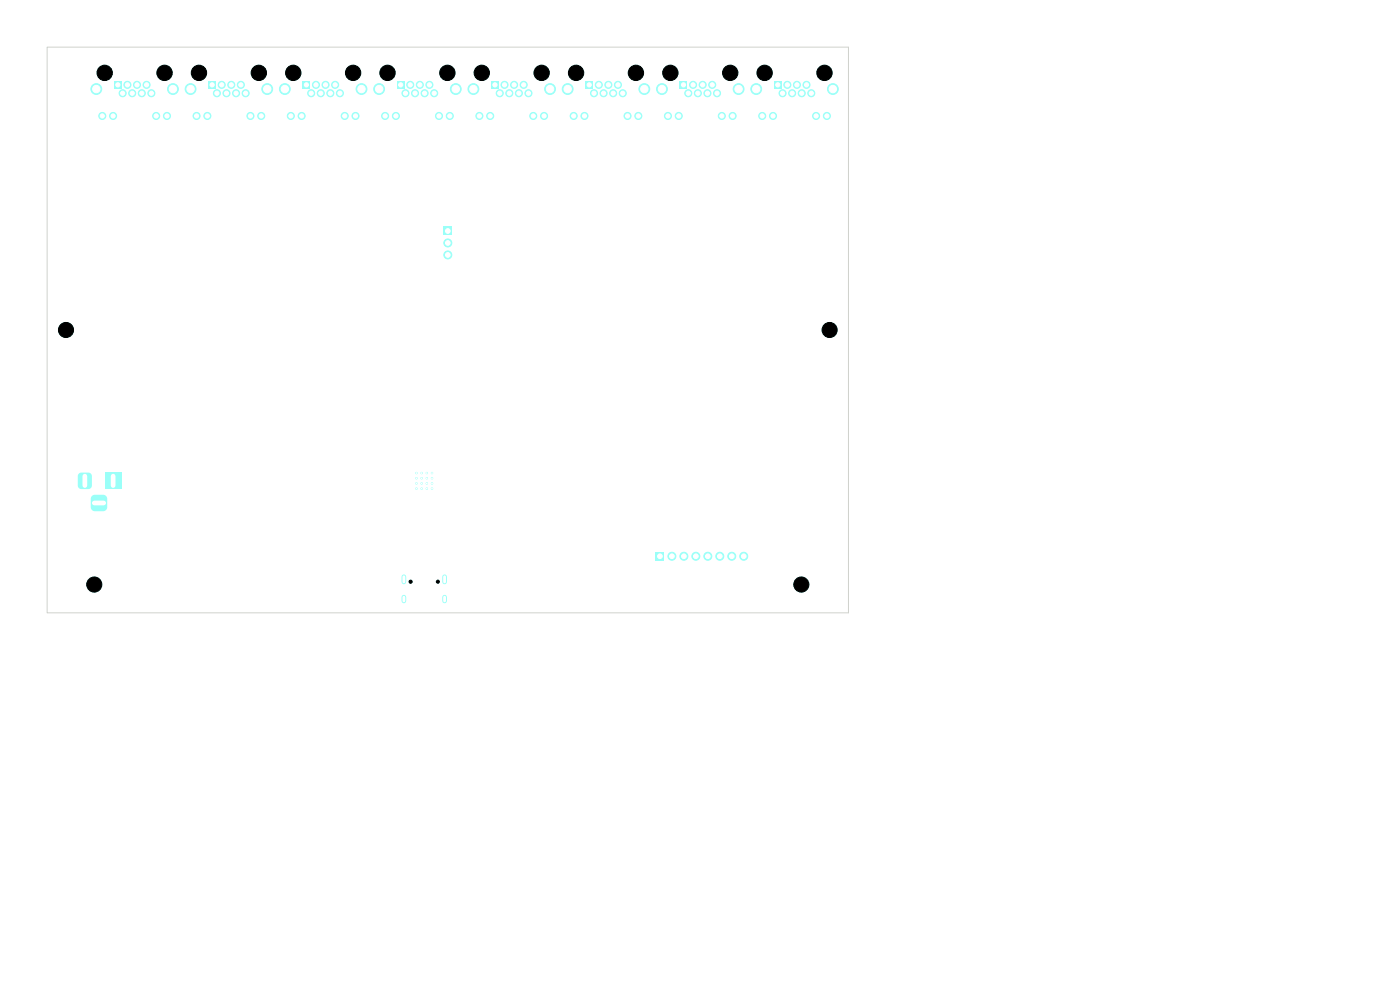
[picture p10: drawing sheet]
<svg xmlns="http://www.w3.org/2000/svg" width="297mm" height="210mm" viewBox="0 0 297 210" stroke-linecap="round" stroke-linejoin="round" font-family="sans-serif">
<g fill="#9afff8" stroke="#9afff8" stroke-width=".21">
<circle cx="87.1" cy="123.4" r=".33"/>
<circle cx="92.9" cy="123.4" r=".33"/>
<circle cx="42.2" cy="15.5" r="1.62"/>
<circle cx="54.9" cy="15.5" r="1.62"/>
</g>
<path d="M85.7 122.3v1.1M85.7 126.7v.8M94.3 122.3v1.1M94.3 126.7v.8" fill="none" stroke="#9afff8" stroke-width="1"/>
<path d="M44.2 17.3h1.5v1.5h-1.5z" fill="#9afff8"/>
<g fill="#9afff8" stroke="#9afff8" stroke-width=".21">
<circle cx="46" cy="19.8" r=".75"/>
<circle cx="47" cy="18" r=".75"/>
<circle cx="48" cy="19.8" r=".75"/>
<circle cx="49.1" cy="18" r=".75"/>
<circle cx="50.1" cy="19.8" r=".75"/>
<circle cx="51.1" cy="18" r=".75"/>
<circle cx="52.1" cy="19.8" r=".75"/>
<circle cx="41.7" cy="24.6" r=".75"/>
<circle cx="44" cy="24.6" r=".75"/>
<circle cx="53.1" cy="24.6" r=".75"/>
<circle cx="55.4" cy="24.6" r=".75"/>
<circle cx="40.4" cy="18.9" r="1.15"/>
<circle cx="56.7" cy="18.9" r="1.15"/>
<circle cx="14" cy="70" r="1.6"/>
<circle cx="20" cy="124" r="1.6"/>
<circle cx="82.2" cy="15.5" r="1.62"/>
<circle cx="94.9" cy="15.5" r="1.62"/>
</g>
<path d="M84.3 17.3h1.5v1.5h-1.5z" fill="#9afff8"/>
<g fill="#9afff8" stroke="#9afff8" stroke-width=".21">
<circle cx="86" cy="19.8" r=".75"/>
<circle cx="87" cy="18" r=".75"/>
<circle cx="88" cy="19.8" r=".75"/>
<circle cx="89.1" cy="18" r=".75"/>
<circle cx="90.1" cy="19.8" r=".75"/>
<circle cx="91.1" cy="18" r=".75"/>
<circle cx="92.1" cy="19.8" r=".75"/>
<circle cx="81.7" cy="24.6" r=".75"/>
<circle cx="84" cy="24.6" r=".75"/>
<circle cx="93.1" cy="24.6" r=".75"/>
<circle cx="95.4" cy="24.6" r=".75"/>
<circle cx="80.4" cy="18.9" r="1.15"/>
<circle cx="96.7" cy="18.9" r="1.15"/>
</g>
<path d="M94.1 48.2h1.7v1.7h-1.7z" fill="#9afff8"/>
<g fill="#9afff8" stroke="#9afff8" stroke-width=".21">
<circle cx="95" cy="51.5" r=".85"/>
<circle cx="95" cy="54.1" r=".85"/>
<circle cx="22.2" cy="15.5" r="1.62"/>
<circle cx="34.9" cy="15.5" r="1.62"/>
</g>
<path d="M24.2 17.3h1.5v1.5h-1.5z" fill="#9afff8"/>
<g fill="#9afff8" stroke="#9afff8" stroke-width=".21">
<circle cx="26" cy="19.8" r=".75"/>
<circle cx="27" cy="18" r=".75"/>
<circle cx="28" cy="19.8" r=".75"/>
<circle cx="29.1" cy="18" r=".75"/>
<circle cx="30.1" cy="19.8" r=".75"/>
<circle cx="31.1" cy="18" r=".75"/>
<circle cx="32.1" cy="19.8" r=".75"/>
<circle cx="21.7" cy="24.6" r=".75"/>
<circle cx="24" cy="24.6" r=".75"/>
<circle cx="33.1" cy="24.6" r=".75"/>
<circle cx="35.4" cy="24.6" r=".75"/>
<circle cx="20.4" cy="18.9" r="1.15"/>
<circle cx="36.7" cy="18.9" r="1.15"/>
<circle cx="170" cy="124" r="1.6"/>
<circle cx="88.3" cy="100.3" r=".15"/>
<circle cx="88.3" cy="101.5" r=".15"/>
<circle cx="88.3" cy="102.6" r=".15"/>
<circle cx="88.3" cy="103.6" r=".15"/>
<circle cx="89.5" cy="100.3" r=".15"/>
<circle cx="89.4" cy="101.4" r=".15"/>
<circle cx="89.4" cy="102.6" r=".15"/>
<circle cx="89.5" cy="103.6" r=".15"/>
<circle cx="90.6" cy="100.3" r=".15"/>
<circle cx="90.6" cy="101.4" r=".15"/>
<circle cx="90.6" cy="102.6" r=".15"/>
<circle cx="90.6" cy="103.6" r=".15"/>
<circle cx="91.6" cy="100.3" r=".15"/>
<circle cx="91.6" cy="101.5" r=".15"/>
<circle cx="91.6" cy="102.6" r=".15"/>
<circle cx="91.6" cy="103.6" r=".15"/>
<circle cx="176" cy="70" r="1.6"/>
<circle cx="162.2" cy="15.5" r="1.62"/>
<circle cx="174.9" cy="15.5" r="1.62"/>
</g>
<path d="M164.3 17.3h1.4v1.5h-1.4z" fill="#9afff8"/>
<g fill="#9afff8" stroke="#9afff8" stroke-width=".21">
<circle cx="166" cy="19.8" r=".75"/>
<circle cx="167" cy="18" r=".75"/>
<circle cx="168" cy="19.8" r=".75"/>
<circle cx="169.1" cy="18" r=".75"/>
<circle cx="170.1" cy="19.8" r=".75"/>
<circle cx="171.1" cy="18" r=".75"/>
<circle cx="172.1" cy="19.8" r=".75"/>
<circle cx="161.7" cy="24.6" r=".75"/>
<circle cx="164" cy="24.6" r=".75"/>
<circle cx="173.1" cy="24.6" r=".75"/>
<circle cx="175.4" cy="24.6" r=".75"/>
<circle cx="160.4" cy="18.9" r="1.15"/>
<circle cx="176.7" cy="18.9" r="1.15"/>
<circle cx="142.2" cy="15.5" r="1.62"/>
<circle cx="154.9" cy="15.5" r="1.62"/>
</g>
<path d="M144.3 17.3h1.4v1.5h-1.4z" fill="#9afff8"/>
<g fill="#9afff8" stroke="#9afff8" stroke-width=".21">
<circle cx="146" cy="19.8" r=".75"/>
<circle cx="147" cy="18" r=".75"/>
<circle cx="148" cy="19.8" r=".75"/>
<circle cx="149.1" cy="18" r=".75"/>
<circle cx="150.1" cy="19.8" r=".75"/>
<circle cx="151.1" cy="18" r=".75"/>
<circle cx="152.1" cy="19.8" r=".75"/>
<circle cx="141.7" cy="24.6" r=".75"/>
<circle cx="144" cy="24.6" r=".75"/>
<circle cx="153.1" cy="24.6" r=".75"/>
<circle cx="155.4" cy="24.6" r=".75"/>
<circle cx="140.4" cy="18.9" r="1.15"/>
<circle cx="156.7" cy="18.9" r="1.15"/>
</g>
<path d="M139.1 117.2h1.8v1.7h-1.8z" fill="#9afff8"/>
<g fill="#9afff8" stroke="#9afff8" stroke-width=".21">
<circle cx="142.5" cy="118" r=".85"/>
<circle cx="145.1" cy="118" r=".85"/>
<circle cx="147.6" cy="118" r=".85"/>
<circle cx="150.2" cy="118" r=".85"/>
<circle cx="152.7" cy="118" r=".85"/>
<circle cx="155.2" cy="118" r=".85"/>
<circle cx="157.8" cy="118" r=".85"/>
<circle cx="102.2" cy="15.5" r="1.62"/>
<circle cx="114.9" cy="15.5" r="1.62"/>
</g>
<path d="M104.3 17.3h1.5v1.5h-1.5z" fill="#9afff8"/>
<g fill="#9afff8" stroke="#9afff8" stroke-width=".21">
<circle cx="106" cy="19.8" r=".75"/>
<circle cx="107" cy="18" r=".75"/>
<circle cx="108" cy="19.8" r=".75"/>
<circle cx="109.1" cy="18" r=".75"/>
<circle cx="110.1" cy="19.8" r=".75"/>
<circle cx="111.1" cy="18" r=".75"/>
<circle cx="112.1" cy="19.8" r=".75"/>
<circle cx="101.7" cy="24.6" r=".75"/>
<circle cx="104" cy="24.6" r=".75"/>
<circle cx="113.1" cy="24.6" r=".75"/>
<circle cx="115.4" cy="24.6" r=".75"/>
<circle cx="100.4" cy="18.9" r="1.15"/>
<circle cx="116.7" cy="18.9" r="1.15"/>
<circle cx="62.2" cy="15.5" r="1.62"/>
<circle cx="74.9" cy="15.5" r="1.62"/>
</g>
<path d="M64.2 17.3h1.5v1.5h-1.5z" fill="#9afff8"/>
<g fill="#9afff8" stroke="#9afff8" stroke-width=".21">
<circle cx="66" cy="19.8" r=".75"/>
<circle cx="67" cy="18" r=".75"/>
<circle cx="68" cy="19.8" r=".75"/>
<circle cx="69.1" cy="18" r=".75"/>
<circle cx="70.1" cy="19.8" r=".75"/>
<circle cx="71.1" cy="18" r=".75"/>
<circle cx="72.1" cy="19.8" r=".75"/>
<circle cx="61.7" cy="24.6" r=".75"/>
<circle cx="64" cy="24.6" r=".75"/>
<circle cx="73.1" cy="24.6" r=".75"/>
<circle cx="75.4" cy="24.6" r=".75"/>
<circle cx="60.4" cy="18.9" r="1.15"/>
<circle cx="76.7" cy="18.9" r="1.15"/>
</g>
<g fill="#9afff8">
<path d="M22.3 100.3h3.4v3.5h-3.4z"/>
<path d="M16.8 100.4l.4-.1h1.5l.6 .2 .2 .5v2l-.3 .6-.5 .2h-1.5l-.5-.3-.2-.5v-2z"/>
<path d="M19.5 105.2l.5-.2h1.9a.88 .88 0 0 1 .9 .8v1.8a.88 .88 0 0 1-.9 .9h-1.8a.88 .88 0 0 1-.9-.9l.1-1.9z"/>
</g>
<g fill="#9afff8" stroke="#9afff8" stroke-width=".21">
<circle cx="122.2" cy="15.5" r="1.62"/>
<circle cx="134.9" cy="15.5" r="1.62"/>
</g>
<path d="M124.3 17.3h1.5v1.5h-1.5z" fill="#9afff8"/>
<g fill="#9afff8" stroke="#9afff8" stroke-width=".21">
<circle cx="126" cy="19.8" r=".75"/>
<circle cx="127" cy="18" r=".75"/>
<circle cx="128" cy="19.8" r=".75"/>
<circle cx="129.1" cy="18" r=".75"/>
<circle cx="130.1" cy="19.8" r=".75"/>
<circle cx="131.1" cy="18" r=".75"/>
<circle cx="132.1" cy="19.8" r=".75"/>
<circle cx="121.7" cy="24.6" r=".75"/>
<circle cx="124" cy="24.6" r=".75"/>
<circle cx="133.1" cy="24.6" r=".75"/>
<circle cx="135.4" cy="24.6" r=".75"/>
<circle cx="120.4" cy="18.9" r="1.15"/>
<circle cx="136.7" cy="18.9" r="1.15"/>
</g>
<path d="M10 10h170v120h-170z" fill="none" stroke="#d0d2cd" stroke-width=".21"/>
<g fill="#000" stroke="#000" stroke-width=".21">
<circle cx="22.2" cy="15.5" r="1.62"/>
<circle cx="34.9" cy="15.5" r="1.62"/>
<circle cx="42.2" cy="15.5" r="1.62"/>
<circle cx="54.9" cy="15.5" r="1.62"/>
<circle cx="62.2" cy="15.5" r="1.62"/>
<circle cx="74.9" cy="15.5" r="1.62"/>
<circle cx="82.2" cy="15.5" r="1.62"/>
<circle cx="94.9" cy="15.5" r="1.62"/>
<circle cx="102.2" cy="15.5" r="1.62"/>
<circle cx="114.9" cy="15.5" r="1.62"/>
<circle cx="122.2" cy="15.5" r="1.62"/>
<circle cx="134.9" cy="15.5" r="1.62"/>
<circle cx="142.2" cy="15.5" r="1.62"/>
<circle cx="154.9" cy="15.5" r="1.62"/>
<circle cx="162.2" cy="15.5" r="1.62"/>
<circle cx="174.9" cy="15.5" r="1.62"/>
<circle cx="14" cy="70" r="1.6"/>
<circle cx="176" cy="70" r="1.6"/>
<circle cx="20" cy="124" r="1.6"/>
<circle cx="87.1" cy="123.4" r=".33"/>
<circle cx="92.9" cy="123.4" r=".33"/>
<circle cx="170" cy="124" r="1.6"/>
</g>
<path d="M85.7 122.3v1.1M85.7 126.7v.8M94.3 122.3v1.1M94.3 126.7v.8" fill="none" stroke="#fff" stroke-width=".6"/>
<g fill="#fff" stroke="#fff" stroke-width=".21">
<circle cx="45" cy="18" r=".45"/>
<circle cx="46" cy="19.8" r=".45"/>
<circle cx="47" cy="18" r=".45"/>
<circle cx="48" cy="19.8" r=".45"/>
<circle cx="49.1" cy="18" r=".45"/>
<circle cx="50.1" cy="19.8" r=".45"/>
<circle cx="51.1" cy="18" r=".45"/>
<circle cx="52.1" cy="19.8" r=".45"/>
<circle cx="41.7" cy="24.6" r=".45"/>
<circle cx="44" cy="24.6" r=".45"/>
<circle cx="53.1" cy="24.6" r=".45"/>
<circle cx="55.4" cy="24.6" r=".45"/>
<circle cx="40.4" cy="18.9" r=".78"/>
<circle cx="56.7" cy="18.9" r=".78"/>
<circle cx="85" cy="18" r=".44"/>
<circle cx="86" cy="19.8" r=".44"/>
<circle cx="87" cy="18" r=".44"/>
<circle cx="88" cy="19.8" r=".44"/>
<circle cx="89.1" cy="18" r=".44"/>
<circle cx="90.1" cy="19.8" r=".44"/>
<circle cx="91.1" cy="18" r=".44"/>
<circle cx="92.1" cy="19.8" r=".44"/>
<circle cx="81.7" cy="24.6" r=".44"/>
<circle cx="84" cy="24.6" r=".45"/>
<circle cx="93.1" cy="24.6" r=".44"/>
<circle cx="95.4" cy="24.6" r=".45"/>
<circle cx="80.4" cy="18.9" r=".78"/>
<circle cx="96.7" cy="18.9" r=".78"/>
<circle cx="95" cy="49" r=".5"/>
<circle cx="95" cy="51.5" r=".5"/>
<circle cx="95" cy="54.1" r=".5"/>
<circle cx="25" cy="18" r=".44"/>
<circle cx="26" cy="19.8" r=".45"/>
<circle cx="27" cy="18" r=".45"/>
<circle cx="28" cy="19.8" r=".45"/>
<circle cx="29.1" cy="18" r=".45"/>
<circle cx="30.1" cy="19.8" r=".45"/>
<circle cx="31.1" cy="18" r=".45"/>
<circle cx="32.1" cy="19.8" r=".45"/>
<circle cx="21.7" cy="24.6" r=".44"/>
<circle cx="24" cy="24.6" r=".44"/>
<circle cx="33.1" cy="24.6" r=".45"/>
<circle cx="35.4" cy="24.6" r=".45"/>
<circle cx="20.4" cy="18.9" r=".78"/>
<circle cx="36.7" cy="18.9" r=".78"/>
<circle cx="88.3" cy="100.3" r=".08"/>
<circle cx="88.3" cy="101.5" r=".08"/>
<circle cx="88.3" cy="102.6" r=".08"/>
<circle cx="88.3" cy="103.7" r=".08"/>
<circle cx="89.5" cy="100.3" r=".08"/>
<circle cx="89.4" cy="101.4" r=".08"/>
<circle cx="89.4" cy="102.6" r=".07"/>
<circle cx="89.4" cy="103.7" r=".07"/>
<circle cx="90.6" cy="100.3" r=".08"/>
<circle cx="90.6" cy="101.4" r=".07"/>
<circle cx="90.5" cy="102.5" r=".07"/>
<circle cx="90.5" cy="103.7" r=".07"/>
<circle cx="91.6" cy="100.3" r=".08"/>
<circle cx="91.6" cy="101.5" r=".08"/>
<circle cx="91.6" cy="102.6" r=".08"/>
<circle cx="91.6" cy="103.7" r=".08"/>
<circle cx="165" cy="18" r=".45"/>
<circle cx="166" cy="19.8" r=".45"/>
<circle cx="167" cy="18" r=".45"/>
<circle cx="168" cy="19.8" r=".45"/>
<circle cx="169.1" cy="18" r=".45"/>
<circle cx="170.1" cy="19.8" r=".45"/>
<circle cx="171.1" cy="18" r=".45"/>
<circle cx="172.1" cy="19.8" r=".45"/>
<circle cx="161.7" cy="24.6" r=".45"/>
<circle cx="164" cy="24.6" r=".45"/>
<circle cx="173.1" cy="24.6" r=".44"/>
<circle cx="175.4" cy="24.6" r=".45"/>
<circle cx="160.4" cy="18.9" r=".78"/>
<circle cx="176.7" cy="18.9" r=".78"/>
<circle cx="145" cy="18" r=".45"/>
<circle cx="146" cy="19.8" r=".45"/>
<circle cx="147" cy="18" r=".45"/>
<circle cx="148" cy="19.8" r=".45"/>
<circle cx="149.1" cy="18" r=".45"/>
<circle cx="150.1" cy="19.8" r=".45"/>
<circle cx="151.1" cy="18" r=".45"/>
<circle cx="152.1" cy="19.8" r=".45"/>
<circle cx="141.7" cy="24.6" r=".45"/>
<circle cx="144" cy="24.6" r=".44"/>
<circle cx="153.1" cy="24.6" r=".45"/>
<circle cx="155.4" cy="24.6" r=".44"/>
<circle cx="140.4" cy="18.9" r=".78"/>
<circle cx="156.7" cy="18.9" r=".78"/>
<circle cx="140" cy="118" r=".5"/>
<circle cx="142.5" cy="118" r=".5"/>
<circle cx="145.1" cy="118" r=".5"/>
<circle cx="147.6" cy="118" r=".5"/>
<circle cx="150.2" cy="118" r=".5"/>
<circle cx="152.7" cy="118" r=".5"/>
<circle cx="155.2" cy="118" r=".5"/>
<circle cx="157.8" cy="118" r=".5"/>
<circle cx="105" cy="18" r=".45"/>
<circle cx="106" cy="19.8" r=".45"/>
<circle cx="107" cy="18" r=".45"/>
<circle cx="108" cy="19.8" r=".45"/>
<circle cx="109.1" cy="18" r=".45"/>
<circle cx="110.1" cy="19.8" r=".45"/>
<circle cx="111.1" cy="18" r=".45"/>
<circle cx="112.1" cy="19.8" r=".45"/>
<circle cx="101.7" cy="24.6" r=".44"/>
<circle cx="104" cy="24.6" r=".45"/>
<circle cx="113.1" cy="24.6" r=".44"/>
<circle cx="115.4" cy="24.6" r=".45"/>
<circle cx="100.4" cy="18.9" r=".78"/>
<circle cx="116.7" cy="18.9" r=".78"/>
<circle cx="65" cy="18" r=".44"/>
<circle cx="66" cy="19.8" r=".44"/>
<circle cx="67" cy="18" r=".44"/>
<circle cx="68" cy="19.8" r=".44"/>
<circle cx="69.1" cy="18" r=".44"/>
<circle cx="70.1" cy="19.8" r=".44"/>
<circle cx="71.1" cy="18" r=".44"/>
<circle cx="72.1" cy="19.8" r=".44"/>
<circle cx="61.7" cy="24.6" r=".45"/>
<circle cx="64" cy="24.6" r=".45"/>
<circle cx="73.1" cy="24.6" r=".45"/>
<circle cx="75.4" cy="24.6" r=".45"/>
<circle cx="60.4" cy="18.9" r=".78"/>
<circle cx="76.7" cy="18.9" r=".78"/>
<circle cx="125" cy="18" r=".45"/>
<circle cx="126" cy="19.8" r=".45"/>
<circle cx="127" cy="18" r=".45"/>
<circle cx="128" cy="19.8" r=".45"/>
<circle cx="129.1" cy="18" r=".45"/>
<circle cx="130.1" cy="19.8" r=".45"/>
<circle cx="131.1" cy="18" r=".45"/>
<circle cx="132.1" cy="19.8" r=".45"/>
<circle cx="121.7" cy="24.6" r=".45"/>
<circle cx="124" cy="24.6" r=".44"/>
<circle cx="133.1" cy="24.6" r=".45"/>
<circle cx="135.4" cy="24.6" r=".44"/>
<circle cx="120.4" cy="18.9" r=".78"/>
<circle cx="136.7" cy="18.9" r=".78"/>
</g>
<path d="M18 101v2M20 106.7h2M24 101v2" fill="none" stroke="#fff" stroke-width="1"/>
</svg>
